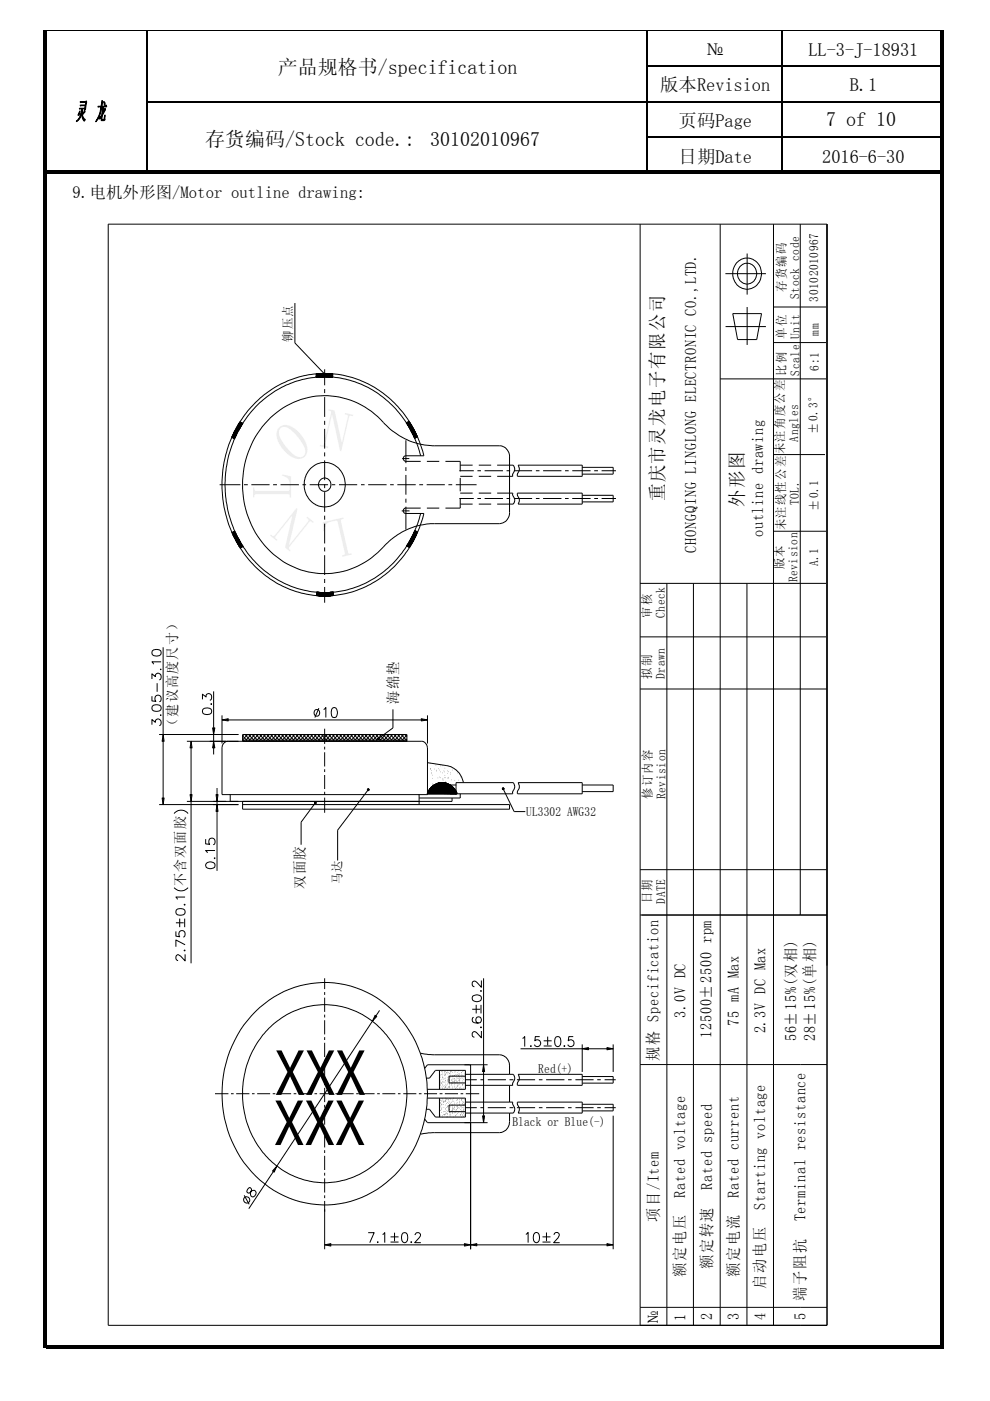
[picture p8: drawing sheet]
<svg xmlns="http://www.w3.org/2000/svg" width="210mm" height="297mm" viewBox="0 0 210 297" stroke-linecap="round" stroke-linejoin="round" font-family="sans-serif">
<defs><g id="words">
<g font-size="12.6">
<text x="58.3" y="232.1">XXX</text>
<text x="58.1" y="242.8">XXX</text>
</g>
<g font-size="12.1" fill="#ededed">
<text x="67.7" y="94.8" transform="rotate(13 67.7 94.8)">N</text>
<text x="62.3" y="98.8" transform="rotate(-39 62.3 98.8)">O</text>
<text x="61.9" y="105.8" transform="rotate(-90 61.9 105.8)">L</text>
<text x="66.7" y="110.6" transform="rotate(-141 66.7 110.6)">N</text>
<text x="73.1" y="109.5" transform="rotate(167 73.1 109.5)">L</text>
</g>
<g font-size="4.2">
<text x="58.9" y="15.7">产品规格书/specification</text>
<text x="175.2" y="26.7">7 of 10</text>
<text x="43.5" y="30.9">存货编码/Stock code.:</text>
<text x="91.2" y="30.9">30102010967</text>
</g>
<g font-size="4">
<text x="140.7" y="106.3" transform="rotate(-90 140.7 106.3)">重庆市灵龙电子有限公司</text>
<text x="157.6" y="107.5" transform="rotate(-90 157.6 107.5)">外形图</text>
</g>
<g font-size="3.9">
<text x="149.7" y="11.8">№</text>
<text x="171.4" y="11.8">LL-3-J-18931</text>
<text x="140" y="19.4">版本Revision</text>
<text x="180.2" y="19.4">B.1</text>
<text x="143.9" y="27">页码Page</text>
<text x="143.9" y="34.5">日期Date</text>
<text x="174.3" y="34.5">2016-6-30</text>
</g>
<text font-size="3.5" x="15.4" y="41.9">9.电机外形图/Motor outline drawing:</text>
<g font-size="3.3">
<text x="161.8" y="113.9" transform="rotate(-90 161.8 113.9)">outline drawing</text>
<text x="147.6" y="117.2" transform="rotate(-90 147.6 117.2)">CHONGQING LINGLONG ELECTRONIC CO.,LTD.</text>
<text x="145.3" y="215.8" transform="rotate(-90 145.3 215.8)">3.0V DC</text>
<text x="150.9" y="220.1" transform="rotate(-90 150.9 220.1)">12500±2500 rpm</text>
<text x="156.6" y="217.5" transform="rotate(-90 156.6 217.5)">75 mA Max</text>
<text x="162.3" y="219.1" transform="rotate(-90 162.3 219.1)">2.3V DC Max</text>
<text x="168.8" y="220.8" transform="rotate(-90 168.8 220.8)">56±15%(双相)</text>
<text x="172.8" y="220.8" transform="rotate(-90 172.8 220.8)">28±15%(单相)</text>
<text x="139.6" y="225" transform="rotate(-90 139.6 225)">规格 Specification</text>
<text x="145.3" y="253.9" transform="rotate(-90 145.3 253.9)">Rated voltage</text>
<text x="151" y="252.3" transform="rotate(-90 151 252.3)">Rated speed</text>
<text x="156.6" y="253.9" transform="rotate(-90 156.6 253.9)">Rated current</text>
<text x="162.3" y="256.5" transform="rotate(-90 162.3 256.5)">Starting voltage</text>
<text x="139.7" y="259.1" transform="rotate(-90 139.7 259.1)">项目/Item</text>
<text x="170.8" y="259" transform="rotate(-90 170.8 259)">Terminal resistance</text>
<text x="151" y="269.1" transform="rotate(-90 151 269.1)">额定转速</text>
<text x="145.3" y="270.7" transform="rotate(-90 145.3 270.7)">额定电压</text>
<text x="156.6" y="270.7" transform="rotate(-90 156.6 270.7)">额定电流</text>
<text x="162.3" y="273.2" transform="rotate(-90 162.3 273.2)">启动电压</text>
<text x="170.8" y="275.7" transform="rotate(-90 170.8 275.7)">端子阻抗</text>
<text x="139.7" y="280.8" transform="rotate(-90 139.7 280.8)">№</text>
<text x="145.3" y="280" transform="rotate(-90 145.3 280)">1</text>
<text x="151" y="279.9" transform="rotate(-90 151 279.9)">2</text>
<text x="156.6" y="279.9" transform="rotate(-90 156.6 279.9)">3</text>
<text x="162.3" y="279.9" transform="rotate(-90 162.3 279.9)">4</text>
<text x="170.8" y="279.9" transform="rotate(-90 170.8 279.9)">5</text>
</g>
<g font-size="3.1">
<text x="84.4" y="149.2" transform="rotate(-90 84.4 149.2)">海绵垫</text>
<text x="64.6" y="188.4" transform="rotate(-90 64.6 188.4)">双面胶</text>
</g>
<g font-size="3">
<text x="37.5" y="155" transform="rotate(-90 37.5 155)">（建议高度尺寸）</text>
<text x="39.2" y="187.9" transform="rotate(-90 39.2 187.9)">不含双面胶</text>
</g>
<g font-size="2.7">
<text x="166.6" y="61.9" transform="rotate(-90 166.6 61.9)">存货编码</text>
<text x="169.5" y="63.4" transform="rotate(-90 169.5 63.4)">Stock code</text>
<text x="173.5" y="64" transform="rotate(-90 173.5 64)">30102010967</text>
<text x="166.6" y="71.8" transform="rotate(-90 166.6 71.8)">单位</text>
<text x="169.5" y="71.9" transform="rotate(-90 169.5 71.9)">Unit</text>
<text x="173.6" y="71.1" transform="rotate(-90 173.6 71.1)">mm</text>
<text x="61.9" y="72.5" transform="rotate(-90 61.9 72.5)">铆压点</text>
<text x="166.6" y="79.6" transform="rotate(-90 166.6 79.6)">比例</text>
<text x="169.5" y="79.6" transform="rotate(-90 169.5 79.6)">Scale</text>
<text x="173.6" y="78.6" transform="rotate(-90 173.6 78.6)">6:1</text>
<text x="169.2" y="93.6" transform="rotate(-90 169.2 93.6)">Angles</text>
<text x="173.4" y="92" transform="rotate(-90 173.4 92)">±0.3°</text>
<text x="166.3" y="96.3" transform="rotate(-90 166.3 96.3)">未注角度公差</text>
<text x="169.4" y="107.1" transform="rotate(-90 169.4 107.1)">TOL.</text>
<text x="166.5" y="112.4" transform="rotate(-90 166.5 112.4)">未注线性公差</text>
<text x="173.4" y="108.3" transform="rotate(-90 173.4 108.3)">±0.1</text>
<text x="166.2" y="120.7" transform="rotate(-90 166.2 120.7)">版本</text>
<text x="169.1" y="123.5" transform="rotate(-90 169.1 123.5)">Revision</text>
<text x="173.5" y="120.1" transform="rotate(-90 173.5 120.1)">A.1</text>
<text x="138" y="131" transform="rotate(-90 138 131)">审核</text>
<text x="141" y="131" transform="rotate(-90 141 131)">Check</text>
<text x="138" y="143.9" transform="rotate(-90 138 143.9)">拟制</text>
<text x="141" y="143.9" transform="rotate(-90 141 143.9)">Drawn</text>
<text x="111.6" y="173">UL3302 AWG32</text>
<text x="138.2" y="169.4" transform="rotate(-90 138.2 169.4)">修订内容</text>
<text x="141.1" y="169.4" transform="rotate(-90 141.1 169.4)">Revision</text>
<text x="72.4" y="187.5" transform="rotate(-90 72.4 187.5)">马达</text>
<text x="138.1" y="191.5" transform="rotate(-90 138.1 191.5)">日期</text>
<text x="141.1" y="191.6" transform="rotate(-90 141.1 191.6)">DATE</text>
<text x="114.1" y="227.5">Red(+)</text>
<text x="108.6" y="238.7">Black or Blue(-)</text>
</g>
</g></defs>
<path d="M9.8 6.5h190.4" fill="none" stroke="#000" stroke-width=".21"/>
<path d="M31.1 6.5v29.7M137 14h62.5M137.2 6.5v29.7M165.8 6.5v29.7M30.9 21.5h168.6M137 29.1h62.5" fill="none" stroke="#000" stroke-width=".34"/>
<path d="M9.1 6.4h.7v30.5h-.7zM9.8 36.2h189.7v.7h-189.7zM9.8 36.2h190.4v.7h-190.4zM199.5 6.4h.7v30.5h-.7zM9.1 36.2h.7v249.7h-.7zM9.8 285.2h189.7v.7h-189.7zM199.5 36.5h.7v249.4h-.7z" fill="#000"/>
<g fill="#000">
<path d="M17 21.6l.1 .1h1.1l-.1 .6h-1.1l.1 .2 1-.1-.1 .6h-1.2l.1 .1h1.1l-.1 .2 .2-.2 .3-1.4-.1-.3-.1 .2zM16.9 23.5l-.3 1 .2-.2zM17.4 23.1a3.7 3.7 0 0 1-1.2 2.7 2.71 2.71 0 0 0 1.2-2.2 2.44 2.44 0 0 0 .5 2.1l.2-.4-.5-.5-.1-.5 .5-.6-.1-.3-.4 .8v-.8z" fill-rule="evenodd"/>
<path d="M21.6 21.3l-.1 1.2h-.7v.2l.7-.1a7.4 7.4 0 0 1-1.2 3.2 5.8 5.8 0 0 0 1.2-3.2h.3l-.2 1.8-.6 .9 .5-.6v.9h.6l.2-.3v-.9l-.2 .9h-.5a2.51 2.51 0 0 1 .8-2l-.1-.3-.6 1.2 .2-1.6h.7l-.1-.3-.1 .2h-.8l.2-1zM22 21.6l.2 .7 .1-.4z" fill-rule="evenodd"/>
</g>
<path d="M16.9 23.5l-.1 .8-.2 .2zM17 21.6h1.2l.1-.2 .1 .3-.3 1.4-.2 .2 .1-.2h-1.1l-.1-.1h1.2l.1-.6-1 .1-.1-.2h1.1l.1-.6h-1.1zM17.4 23.1l.1 .3v.8l.4-.8 .1 .3-.5 .6 .1 .5 .5 .5-.2 .4a2.44 2.44 0 0 1-.5-2.1 2.71 2.71 0 0 1-1.2 2.2l.1-.2a3.1 3.1 0 0 0 1.1-2.5zM21.6 21.3l.2 .2-.2 1h.8l.1-.2 .1 .3h-.7l-.2 1.6 .6-1.2a1.63 1.63 0 0 1-.6 1.5l-.1 .8h.4l.3-.9v.9l-.2 .3h-.6v-.9l-.5 .6 .6-.9 .2-1.8h-.3a5.8 5.8 0 0 1-1.2 3.2 6.9 6.9 0 0 0 1.2-3.2l-.7 .1v-.2h.7zM22 21.6l.3 .3-.1 .4z" fill="none" stroke="#000" stroke-width=".25"/>
<path d="M14.6 45.3h170.2v237.9h-170.2z" fill="#fff"/>
<g fill="none" stroke="#000" stroke-width=".21">
<path d="M22.9 47.5h152.4v233.5h-152.4zM135.7 47.5v233.5M152.7 47.5v233.5M153.8 58h8.6M156.2 55.7l1.1-.8 1.5-.2a3.3 3.3 0 0 1 2.6 3.7 3.3 3.3 0 0 1-3.4 2.9 3.1 3.1 0 0 1-2.6-2.9l.1-1.4zM157 56.5l.8-.6 .9-.1a2.19 2.19 0 0 1 1.7 2.7 2.19 2.19 0 0 1-2.8 1.6l-.8-.6-.4-1.1 .1-1.2zM158.4 53.7v8.8M164 47.5v233.5M169.7 47.5v146.5M62.5 64.2v8.5l6.3 6.6M67.1 79.3h3.4zM67.1 79.3l3.4 .6h-3.4z"/>
<path d="M67.1 79.3h3.4v.6zM67.1 79.9h1.4zM67.1 79.9h1.9zM67.1 79.9h1.1zM67.1 79.9h.9zM67.1 79.9h.6zM67.1 79.9h.4zM67.1 79.9l.1 .1zM67.1 80h.1zM67.1 79.3l3.4-.1v.8M67.1 79.3v.7M67.2 79.2h3.3z"/>
<path d="M67.2 79.2l3.3 .1zM67.5 79.2h2.6zM67.5 79.2h3zM67.5 79.2h2.6M67.7 79.2h2.3zM67.7 79.2h2.4zM68 79.2h1.6zM68 79.2h2zM68.2 79.2h1.4zM68.5 79.2h.6zM68.5 79.2h1.1zM68.7 79.3h.1z"/>
<path d="M68.7 79.4l.1-.1zM68.7 79.2l.1 .1zM68.8 79.1v.2zM68.8 79.3l.2 .1zM68.8 79.3h.2zM68.8 79.3l.2-.1zM68.8 79.3l-.1 .2zM68.8 79.3v.2zM68.8 79.3l.1 .2zM68.8 78.3v3.4M68.9 79.1l-.1 .2zM68.9 79.2l-.1 .1z"/>
<path d="M69 79.2l-.2 .1zM69 79.9h1.5zM69.1 79.9h1.4zM69.6 79.9h.9zM70 79.9h.5zM70.1 79.9l.4 .1zM153.8 69.2h8.6M155.4 66.5h6.1l-1.1 5.5h-4zM158.4 65.1v8M164 72.6h11.2M164 65.1h11.2M49.1 92.7h.8l-.2 .4z"/>
<path d="M49.1 92.7l.6 .4M49.2 92.6l.7 .1h-.8zM49.2 92.6h.8l-.1 .1zM49.4 92.2l.6 .4h-.8zM49.4 92.2h.7l-.1 .4zM49.4 92.1l.7 .1h-.7zM49.4 92.1h.8l-.1 .1zM49.6 91.7l.6 .4h-.8zM49.6 91.7h.7l-.1 .4zM49.7 91.6l.6 .1h-.7zM49.7 91.6h.7l-.1 .1zM49.8 91.3l.6 .3h-.7z"/>
<path d="M49.8 91.3h.8l-.2 .3zM49.9 91.1l.7 .2h-.8zM49.9 91.1h.8l-.1 .2zM50.1 90.8l.6 .3h-.8zM50.1 90.8h.7l-.1 .3zM50.1 90.7l.7 .1zM50.1 90.7h.8zM50.3 90.3l.6 .4h-.8zM50.3 90.3h.8l-.2 .4zM50.4 90.2l.7 .1zM50.4 90.2h.8zM50.6 89.9h.8z"/>
<path d="M50.6 89.9l.6 .3h-.8zM50.6 89.9h.8l-.2 .3zM50.7 89.8h.8zM50.9 89.4l.6 .4h-.8zM50.9 89.4l.6 .4M57.4 88.5a16.6 16.6 0 0 1 24.5 1.7 14.3 14.3 0 0 0 10.3 4.3h13.7a2.25 2.25 0 0 1 2.1 2.4v11.8a2.25 2.25 0 0 1-2.1 2.3h-13.7a15.1 15.1 0 0 0-11.5 5.6 16.6 16.6 0 0 1-26.1-2.9 20.1 20.1 0 0 1 2.8-25.2zM65.9 99.3a4.3 4.3 0 0 1 4.8-.8 4.3 4.3 0 0 1 2.5 4.3 4.3 4.3 0 0 1-2.9 4.4 4.3 4.3 0 0 1-5-1.7 5.1 5.1 0 0 1 .6-6.2zM68.8 82.5v.8M68.8 84.2v4.2M68.8 89.2v.9M68.8 90.9v4.2M68.8 95.9v.9"/>
<path d="M68.8 97.6v4.2M85.3 97.2h1.5M86.1 93.3v4.9M86.1 99v.9M86.1 89.7l.6-.4 .3 .4zM86.1 89.7l.9 .1zM86.2 89.8l1 .3h-.8zM86.2 89.8h.8l.2 .3zM86.4 90.1l.9 .1zM86.5 90.2l1 .4h-.8zM86.5 90.2h.8l.2 .4zM86.7 90.6l.8 .1h-.7z"/>
<path d="M86.7 90.6h.8v.1zM86.7 89.3l-.6 .4M86.8 90.7l1 .3h-.8zM86.8 90.7h.7l.3 .3zM87 91l.8 .2h-.8zM87 91h.8v.2zM87 91.2l1 .3h-.8zM87 91.2h.8l.2 .3zM87.2 91.5l.9 .1h-.8zM87.2 91.5h.8l.1 .1zM87.3 91.6l.9 .4h-.7zM87.3 91.6h.8l.1 .4z"/>
<path d="M87.5 92l.8 .1h-.8zM87.5 92h.7l.1 .1zM87.5 92.1l.9 .3h-.7zM87.5 92.1h.8l.1 .3zM87.7 92.4l.8 .2h-.7zM87.7 92.4h.7l.1 .2zM87.8 92.6h.7l-.6 .3zM88.5 92.6l-.6 .3M89.2 97.8h-3.2l-.4-.3-.1-.4 .5-.5h3.9a22.2 22.2 0 0 0-19.8-17.4 20 20 0 0 0-6.7 .7 23.2 23.2 0 0 0-16.3 21.5v2.2a23.3 23.3 0 0 0 15.8 21.9l1.5 .3a19.2 19.2 0 0 0 6.7 .4 22.4 22.4 0 0 0 18.8-17.3h-4l-.4-.4v-.4l.4-.4h3.3M89.2 96.6a21.7 21.7 0 0 0-19-16.7h-2.6a21.7 21.7 0 0 0-19.2 17.1 23.5 23.5 0 0 0 11.3 26.4 20 20 0 0 0 8.4 2.2 20.8 20.8 0 0 0 5.1-.4 21.9 21.9 0 0 0 16-16.3M90.5 97.8h2.6M94.4 97.8h3.2v2.1"/>
<path d="M97.4 99.8h3.1M97.6 98.6h2.6M101.2 99.8h.8M101.5 98.6h2.6M102.7 99.8h3.9M105.4 98.6h3.4l.3 .7v.6l-.4 .7v.4h-3.3M107.4 99.8h.8M109 99.8h3.8M109.9 98.6h13.5v2.4h-13.7v-.6l.4-.7zM113.6 99.8h.8M115.1 99.8h3.9M119.8 99.8h.8"/>
<path d="M121.3 99.8h3.9M123.4 99.1h6.6v1.4h-6.6M126 99.8h.8M127.6 99.8h3M152.7 80.3h22.5M164 96.4h10.9M46.6 102.8h4.4M49.2 112.9l.6-.3 .1 .3zM49.2 112.9l.8 .2h-.7zM49.2 112.9h.7l.1 .2zM49.3 113.1l.9 .3h-.8zM49.3 113.1h.7l.2 .3z"/>
<path d="M49.4 113.4l.8 .2h-.7zM49.4 113.4h.8v.2zM49.5 113.6l.9 .3h-.7zM49.5 113.6h.7l.2 .3zM49.7 113.9l.8 .1h-.8zM49.7 113.9h.7l.1 .1zM49.7 114l1 .4h-.8zM49.7 114h.8l.2 .4zM49.8 112.6l-.6 .3M49.9 114.4l.8 .1h-.7zM49.9 114.4h.8v.1zM50 114.5l.9 .3h-.8z"/>
<path d="M50 114.5h.7l.2 .3zM50.1 114.8l.9 .2h-.8zM50.1 114.8h.8l.1 .2zM50.2 115l1 .3h-.8zM50.2 115h.8l.2 .3zM50.4 115.3l.8 .1zM50.5 115.4l1 .4h-.8zM50.5 115.4h.7l.3 .4zM50.7 115.8l.8 .1zM50.7 115.9h.8l-.5 .3zM51.5 115.9l-.5 .3M51.7 102.8h.8"/>
<path d="M53.3 102.8h3.8M57.9 102.8h.8M59.5 102.8h3.9M64.1 102.8h.8M65.7 102.8h3.9M67.8 101.9a1.37 1.37 0 0 1 2.1 0 1.37 1.37 0 0 1-.4 2.1l-.9 .2a1.48 1.48 0 0 1-.8-2.3zM68.8 102.6v.9M68.8 104.3v4.2M68.8 109.3v.9M68.8 111v4.2M68.8 116.1v.8M68.8 117.7v4.2"/>
<path d="M70.3 102.8h.8M71.9 102.8h3.8M76.5 102.8h.8M78.1 102.8h3.9M82.7 102.8h.8M84.2 102.8h3.9M85.2 108.3h1.6M86.1 100.7v4.2M86.1 105.7v.9M86.1 107.4v4.9M86.2 115.7h.8l-.2 .4zM86.2 115.7l.6 .4"/>
<path d="M86.3 115.6l.7 .1zM86.3 115.6h.8zM86.5 115.3l.6 .3h-.8zM86.5 115.3h.8l-.2 .3zM86.6 115.2l.7 .1zM86.6 115.2h.7zM86.8 114.8l.5 .4h-.7zM86.8 114.8h.7l-.2 .4zM86.8 114.8h.7zM86.8 114.8h.8zM87 114.4l.6 .4h-.8zM87 114.4h.8l-.2 .4z"/>
<path d="M87.1 114.2l.7 .2h-.8zM87.1 114.2h.7v.2zM87.3 113.9l.5 .3h-.7zM87.3 113.9h.7l-.2 .3zM87.3 113.8l.7 .1h-.7zM87.3 113.8h.8l-.1 .1zM87.5 113.4l.6 .4h-.8zM87.5 113.4h.8l-.2 .4zM87.6 113.3l.7 .1h-.8zM87.6 113.3h.7v.1zM87.8 112.9l.5 .4h-.7zM87.8 112.9h.7l-.2 .4z"/>
<path d="M87.8 112.8l.7 .1zM87.8 112.8h.7zM88 112.5l.5 .3h-.7zM88 112.5l.5 .3M88.9 102.8h.8M90.5 102.8h3.8M90.5 107.7h2.6M95.1 102.8h.8M96.6 102.8h4.4M97.4 105.7h3.1M97.6 101.3v2.9M97.6 105.6v2.1h-3.2"/>
<path d="M97.6 101h2.6M97.6 104.5h2.6M97.6 106.9h2.6M101.2 105.7h.8M101.5 101h2.6M101.5 104.5h2.6M101.5 106.9h2.6M102.7 105.7h3.9M105.4 104.5h3.3v.4l.4 1-.3 1h-3.4M107.4 105.7h.8M109 105.7h3.8M109.7 104.5h13.7v2.4h-13.5l.2-.6v-.5l-.4-.8z"/>
<path d="M113.6 105.7h.8M115.1 105.7h3.9M119.8 105.7h.8M121.3 105.7h3.9M123.4 105h6.6v1.4h-6.6M126 105.7h.8M127.6 105.7h3M164 112.6h11.2M32.3 138a1.46 1.46 0 0 1 1.8 0 .73 .73 0 0 1-.3 1 1.6 1.6 0 0 1-1.5-.2zM34.6 137.2v18.5M67.1 125.5l.5 .1zM67.1 125.6h.5z"/>
<path d="M67.1 125.6h1zM67.1 125.6h1.1zM67.1 125.6h1.5zM67.1 125.6h1.6zM67.1 125.6l3.6 .7h-3.6zM67.1 125.6h3.6v.7zM67.1 126.3h3.4zM67.1 126.3h3.6zM67.1 126.3h3zM67.1 125.5v.8h3.6v-.8M67.1 126.3h3.4M67.6 126.3h2.4z"/>
<path d="M67.6 126.3h2.5zM67.6 126.3l2 .1zM68.1 126.4h1.4zM68.1 126.4h1.5zM68.2 126.4h.9zM68.2 126.4h1.3zM68.6 126.4h.5zM68.7 125.6h2zM68.8 122.8v.8M68.8 124.4v3.4M69.1 125.6h1.6zM69.5 125.6h1.2z"/>
<path d="M69.6 125.6h1.1zM70 125.6h.7zM70.1 125.6h.6zM70.5 125.5h.2zM70.5 125.5l.2 .1zM135.7 135h39.5M135.7 123.7h39.5M141.4 123.7v157.3M147 123.7v157.3M158.4 123.7v157.3M32.2 153.7v-1.1l.7 .5a.65 .65 0 0 1 .8-.7 .65 .65 0 0 1 .5 1l-.1 .3-.3 .2M32.2 147.6v1l.9 .1a.73 .73 0 0 1-.1-1.1 .73 .73 0 0 1 1.1 .1 .73 .73 0 0 1-.3 1.1"/>
<path d="M32.2 144v-1.1l.7 .6a.65 .65 0 0 1 .8-.8 .65 .65 0 0 1 .5 1l-.1 .3-.3 .2M32.3 149.7a1.46 1.46 0 0 1 1.8 0 .73 .73 0 0 1-.3 1 1.6 1.6 0 0 1-1.5-.2zM33.3 144.9v1.8M33.7 155.7h16.8M34 151.6h.2zM34.1 141.8v.2zM34.2 140.3h-2l.4 .5M34.6 155.7l.2 1.5h-.4zM34.6 157.2v12M39.6 157.2h50l.4 .2 .5 .5 .1 .7v9.9h-43.5v-10.1l.1-.4 .4-.6 .8-.2M40.5 157.2l.2 1.4h-.4zM40.5 158.6v9.9"/>
<path d="M42.9 148.3v-1.1l.8 .6a.64 .64 0 0 1 .7-.8 .64 .64 0 0 1 .5 1l-.1 .3-.3 .2M43 150.4a1.46 1.46 0 0 1 1.8 0 .73 .73 0 0 1-.3 1 1.6 1.6 0 0 1-1.5-.2zM44.8 149.2v.2zM45.1 154.3h.5l-.3 1.4zM45.3 157.2l.3 1.4h-.5zM45.3 146.6v7.7M45.3 155.7v1.5M45.3 158.6v1.4M47.1 152.6l1.3-.2v.5zM47.1 151.7v5.9M48.4 152.6h40.9M51.4 156.8l.1 .1"/>
<path d="M51.4 157.2v-1.5h34.9v1.5M51.5 156.9v.1l.1-.1M51.7 155.7l-.3 .3 .9 .9M51.8 157.2v-.2l.2 .2M51.9 155.7l1.1 1.2-.1 .1 1.1-1.3M52.2 156.9v.1l.1-.1M52.5 155.7l-1.1 1.2h34.9M52.5 157.2v-.2l.2 .2M52.7 155.7l1.1 1.2M53.2 157.2v-.2l.2 .2M53.3 155.7l-1.1 1.2M53.5 155.7l1.1 1.2"/>
<path d="M53.9 157.2v-.2l.2 .2M54.3 155.7l1.1 1.2M54.3 156.9v.1l.1-.1M54.7 157.2v-.2l.1 .2M54.8 155.7l-1 1.3h-.2v-.1M55 156.9v.1l.2-.1M55 155.7l1.1 1.2M55.4 157.2v-.2l.1 .2M55.6 155.7l-1.1 1.2M55.7 156.9v.1l.1-.1M55.8 155.7l1.1 1.2M56 157.2v-.2l.2 .2"/>
<path d="M56.3 155.7l-1.1 1.2M56.4 156.9v.1l.2-.1M56.6 155.7l1.1 1.2M56.8 157.2v-.2l.1 .2M57.1 155.7l-1.1 1.2M57.1 156.9v.1l.2-.1M57.4 155.7l1 1.2M57.5 157.2v-.2l.2 .2M57.8 156.9v.1l.2-.1M57.9 155.7l-1.1 1.2M58.1 155.7l1.1 1.2M58.2 157.2v-.2l.2 .2"/>
<path d="M58.5 156.9v.1l.2-.1M58.6 155.7l-1 1.2M58.9 155.7l1.1 1.2M58.9 157.2v-.2l.2 .2M59.3 156.9v.1l.1-.1M59.4 155.7l-1.1 1.2M59.6 157.2v-.2l.2 .2M59.6 155.7l1.1 1.2M59.9 156.9v.1l.2-.1M60.2 155.7l-1.1 1.2M60.3 157.2v-.2l.2 .2M60.4 155.7l1.2 1.3h-.2v-.1"/>
<path d="M61 155.7l-1.1 1.2M61 157.2v-.2l.2 .2M61.2 155.7l1.1 1.2M61.7 155.7l-1.1 1.2 .1 .1 .1-.1M61.7 157.2v-.2l.2 .2M62 155.7l1 1.2M62.1 156.9v.1l.1-.1M62.4 157.2v-.2l.2 .2M62.5 155.7l-1.1 1.2M62.7 155.7l1.1 1.2M63.1 157.2v-.2l.2 .2M63.2 155.7l-1 1.2"/>
<path d="M63.5 155.7l1.1 1.2M63.5 156.9v.1l.1-.1M63.8 157.2v-.2l.2 .2M64.1 155.7l-1.2 1.3h-.1v-.1M64.2 156.9v.1l.1-.1M64.3 155.7l1.1 1.2M64.6 157.2v-.2l.1 .2M64.8 155.7l-1.1 1.2M64.9 156.9v.1l.2-.1M65 155.7l1.1 1.2M65.2 157.2v-.2l.2 .2M65.6 155.7l-1.1 1.2"/>
<path d="M65.6 156.9v.1l.1-.1M65.8 155.7l1.1 1.2M66 157.2v-.2l.1 .2M66.3 155.7l-1.1 1.2M66.3 156.9v.1l.2-.1M66.6 155.7l1 1.2M66.7 157.2v-.2l.1 .2M67 156.9v.1l.2-.1M67.1 155.7l-1.1 1.2M67.4 155.7l1.1 1.3 .1-.1M67.4 157.2v-.2l.2 .2M67.6 150.1l-.8 2"/>
<path d="M67.7 156.9v.1l.2-.1M67.9 155.7l-1.1 1.2M68.1 157.2v-.2l.2 .2M68.1 155.7l1.1 1.2M68.6 150.4l.5-.4v2.1M68.7 155.7l-1.1 1.2M68.8 157.2v-.2l.2 .2M68.8 154.5v3.2M68.8 158.3v.6M68.8 159.5v3M68.9 155.7l1.1 1.2M69.1 156.9v.1l.2-.1"/>
<path d="M69.4 155.7l-1.1 1.2M69.5 157.2v-.2l.2 .2M69.7 155.7l1 1.2M69.8 156.9v.1l.2-.1M70.2 155.7l-1.1 1.2M70.2 157.2v-.2l.2 .2M70.4 155.7l1.1 1.2M70.5 150.1a.58 .58 0 0 1 .9 .3 1.05 1.05 0 0 1-.6 1.7 .93 .93 0 0 1-.6-1.2zM70.6 156.9v.1l.1-.1M70.9 157.2v-.2l.2 .2M71 155.7l-1.1 1.2M71.2 155.7l1.1 1.2"/>
<path d="M71.6 157.2v-.2l.2 .2M71.7 155.7l-1 1.2M72 155.7l1.1 1.2M72 156.9v.1l.1-.1M72.3 157.2v-.2l.2 .2M72.5 155.7l-1 1.3h-.2v-.1M72.7 156.9v.1l.1-.1M72.7 155.7l1.1 1.2M73 157.2v-.2l.2 .2M73.3 155.7l-1.1 1.2M73.4 156.9v.1l.1-.1M73.5 155.7l1.1 1.2"/>
<path d="M73.7 157.2v-.2l.2 .2M74 155.7l-1.1 1.2M74.1 156.9v.1l.2-.1M74.3 155.7l1.1 1.2M74.5 157.2v-.2l.1 .2M74.8 155.7l-1.1 1.2M74.8 156.9v.1l.2-.1M75.1 155.7l1 1.2M75.1 157.2v-.2l.2 .2M75.5 156.9v.1l.1-.1M75.6 155.7l-1.1 1.2M75.8 155.7l1.1 1.3 .1-.1"/>
<path d="M75.9 157.2v-.2l.1 .2M76.2 156.9v.1l.2-.1M76.3 155.7l-1 1.2M76.6 155.7l1.1 1.2M76.6 157.2v-.2l.2 .2M77.1 155.7l-1.1 1.2M77.3 157.2v-.2l.2 .2M77.3 155.7l1.1 1.2M77.6 156.9v.1l.2-.1M77.9 155.7l-1.1 1.2M78 157.2v-.2l.1 .2M78.1 155.7l1.1 1.3h-.2v-.1"/>
<path d="M78.7 155.7l-1.1 1.2M78.7 157.2v-.2l.2 .2M78.9 155.7l1.1 1.2M79.4 155.7l-1 1.3 .1-.1M79.4 157.2v-.2l.2 .2M79.7 155.7l1.1 1.2M80.1 157.2v-.2l.2 .2M80.1 156.6l.2-.1zM80.1 156.5h.2zM80.2 156.4l.1 .1zM80.2 156.7l.1-.2zM80.2 155.7l-1.1 1.2"/>
<path d="M80.3 156.4v.1zM80.3 156.5h.2zM80.3 156.5l.2 .1zM80.3 156.5l.1 .2zM80.3 156.5v.2zM80.3 156.5l-.1 .2zM80.4 156.4l-.1 .1zM80.4 155.7l1.1 1.2M80.8 157.2v-.2l.2 .2M80.9 155.7l-1 1.3h-.1v-.1M81.2 156.9v.1l.1-.1M81.2 155.7l1.1 1.2"/>
<path d="M81.5 157.2v-.2l.2 .2M81.7 155.7l-1.1 1.3h-.1v-.1M81.9 156.9v.1l.1-.1M82 155.7l1.1 1.2M82.3 157.2v-.2l.1 .2M82.5 155.7l-1.1 1.2M82.6 156.9v.1l.1-.1M82.8 155.7l1 1.2M82.9 157.2v-.2l.2 .2M83.3 155.7l-1.1 1.2M83.3 150.4v3.9l-3 2.2M83.3 156.9v.1l.1-.1"/>
<path d="M83.5 155.7l1.1 1.2M83.7 157.2v-.2l.1 .2M84 156.9v.1l.2-.1M84 155.7l-1 1.2M84.3 155.7l1.1 1.3 .2-.1M84.3 157.2v-.2l.2 .2M84.7 156.9v.1l.1-.1M84.8 155.7l-1.1 1.2M85 155.7l1.1 1.2M85 157.2v-.2l.2 .2M85.6 155.7l-1.1 1.2M85.8 157.2v-.2l.1 .2"/>
<path d="M85.8 155.7l.5 .5M86.1 156.9v.1h.2M86.3 156.7l-.3 .2M86.3 155.9l-1 1M89.3 152.4l1.3 .2-1.3 .3zM90.6 151.7v5.9M135.7 146.1h39.6M33.7 170.6h16.8M34.4 169.2h.4l-.2 1.4zM36.9 172.5a1.87 1.87 0 0 1 3 0M40.3 168.5h.4l-.2 1.4zM40.5 169.9v34.3"/>
<path d="M43.6 177.9v1l.8 .1a.74 .74 0 0 1 0-1.1 .74 .74 0 0 1 1.1 .1l.1 .6-.1 .3-.3 .2M45.8 168.5h.4l-.2 1.4zM46 170.6l.2 1.4h-.4zM46 167.1v1.4M46 169.9v.7M46 172v12.6M48.8 168.5v1.4M51.4 169.9v1.7h56.6v-1h-56.6M66.7 170.3h.1zM66.7 170.2l.1 .1zM66.7 170.1l.1 .2zM66.8 170.1v.2z"/>
<path d="M66.8 170.3l.2-.1zM66.8 170.3h.2zM66.8 170.3l.1 .1zM66.8 170.3v.1zM66.8 170v.3zM66.8 170.3l-3 4v4.8M66.9 170.1l-.1 .2zM67 170.1l-.2 .2zM68.8 163.1v.6M68.8 164.3v3M68.8 167.9v.6M68.8 169.1v3.2"/>
<path d="M77.9 167.4l.2 .1zM77.9 167.5h.2zM77.9 167.3l.2 .2zM78 167.3l.1 .2zM78.1 167.3v.2zM78.1 167.5l-.1 .1zM78.1 167.5v.1zM78.1 167.5h.1zM78.1 167.5l.1-.1zM78.1 167.5l-6.5 8.5v6.4M78.2 167.3l-.1 .2zM88.9 168.5v2.1"/>
<path d="M90.6 168.3h6.3zM90.6 168.3h18.1v-.5l.4-.6v-.5l-.3-.8h-12.1v2.4M90.6 168.2h6.3M90.6 168.1l6.3 .1zM90.6 168.2l6.3 .1h-6.3zM90.6 168.2h6.3v.1zM90.6 168.3a3.3 3.3 0 0 1 2.8-2.3h.6a3.5 3.5 0 0 1 2.8 2.3M90.6 161.7l4.1 .6a4.5 4.5 0 0 1 3.6 3.6M90.6 168h6.3M90.6 168.1h6.3M90.7 166.8h.1M90.7 168l6.2 .1h-6.3z"/>
<path d="M90.7 168l6.2 .1zM90.7 167.9h6.1M90.8 167.8l5.9 .1zM90.8 167.9l6 .1h-6.1zM90.8 167.9h5.9l.1 .1zM90.8 167.9h5.9M90.8 167.7h1.3zM90.8 167.7l1.3 .1h-1.3zM90.8 167.7h1.3v.1zM90.9 167.6l1.2 .1zM91 167.5h1.1zM91 167.5l1.1 .1h-1.2z"/>
<path d="M91 167.5h1.1v.1zM91.1 167.3h1zM91.1 167.3l1 .2h-1.1zM91.1 167.3h1v.2zM91.2 167.2h.9zM91.2 167.2l.9 .1h-1zM91.2 167.2h.9v.1zM91.2 163h.1M91.3 167.1l.8 .1zM91.3 163.1h.1M91.3 161.9h.1M91.3 166.9h.1"/>
<path d="M91.3 162.9h.1M91.4 167h.7zM91.4 167l.7 .1h-.8zM91.4 167h.7v.1zM91.4 163.4h.1M91.4 166.9l.2-.1 .5 .1zM91.4 166.9l.7 .1zM91.4 163.8h.1M91.5 164h.1M91.6 166.8l.1-.1 .4 .1zM91.6 166.8h.5zM91.6 166.8h.5v.1z"/>
<path d="M91.6 166.4h.1M91.6 165h.1M91.7 164.4h.1M91.7 166.7h.4zM91.7 166.7h.4v.1zM91.7 166.2h.1M91.9 166.5l.2-.1zM91.9 166.5l.2 .1zM91.9 166.6l.2 .1zM92.1 166.4h3.3zM92.1 166.4l3.5 .1zM92.1 166.5l3.5 .1z"/>
<path d="M92.1 166.6l3.7 .1zM92.1 166.7h3.7zM92.1 166.7l3.8 .1h-3.8zM92.1 166.7h3.7l.1 .1zM92.1 166.8h3.8zM92.1 166.8l4 .1h-4zM92.1 166.8h3.8l.2 .1zM92.1 166.9l4 .1zM92.1 167l4.1 .1h-4.1zM92.1 167h4l.1 .1zM92.1 167.1l4.2 .1zM92.1 167.2l4.3 .1h-4.3z"/>
<path d="M92.1 167.2h4.2l.1 .1zM92.1 167.3h4.3zM92.1 167.3l4.4 .2h-4.4zM92.1 167.3h4.3l.1 .2zM92.1 167.5h4.4zM92.1 167.5l4.5 .1h-4.5zM92.1 167.5h4.4l.1 .1zM92.1 167.6l4.5 .1zM92.1 167.7l4.6 .1h-4.6zM92.1 167.7h4.5l.1 .1zM92.1 167.8h4.6zM92.1 166.5h3.5"/>
<path d="M92.1 166.6h3.7M92.1 166.7h3.7M92.1 166.7h3.8M92.1 166.8h3.8M92.1 166.9h4M92.1 167h4M92.1 167.1h4.1M92.1 167.1h4.2M92.1 167.2h4.3M92.1 167.3h4.3M92.1 167.4h4.4M92.1 167.5h4.4"/>
<path d="M92.1 167.6h4.5M92.1 167.8h4.6M92.1 166.4l.2-.1 3.1 .1zM92.1 166.4h3.3M92.1 163.1h.1M92.3 166.3h2.9zM92.3 166.3h2.9l.2 .1zM92.3 166.3h2.9M92.4 162.2h.1M92.5 166.2h2.5zM92.5 166.2l2.7 .1zM92.5 166.2h2.5"/>
<path d="M92.5 163.5h.1M92.5 163.3h.1M92.7 166.1h2.1zM92.7 166.1l2.3 .1zM92.7 166.1h2.1M92.8 166.1h1.9zM92.8 166.1h2zM92.8 164.9h.1M92.9 163h.1M93 166h1.4zM93 166l1.7 .1zM93.2 163.3h.1"/>
<path d="M93.2 164.7h.1M93.3 166h1zM93.3 166h1.1zM93.4 162.4h.1M93.4 164.9h.1M93.4 163.6h.1M93.5 166h.6zM93.5 166h.8zM93.6 165.9h.3zM93.6 165.9l.5 .1zM93.8 162.3h.1M93.8 163.9h.1"/>
<path d="M93.8 165.3h.1M93.9 165h.1M94.1 165.4h.1M94.1 163.4h.1M94.3 164.9h.1M94.3 163.6h.1M94.3 162.9h.1M94.3 164.4h.1M94.4 165.7h.1M94.5 164.9h.1M94.9 163.4h.1M94.9 165h.1"/>
<path d="M94.9 164h.1M95 165h.1M95.1 164.8h.1M95.1 163.6h.1M95.5 164.2h.1M95.5 163.8h.1M95.7 165.3h.1M95.8 169.2v.7h-56.2M96 163.3h.1M96.4 165.5h.1M96.7 166.4h-4.8v1.4h4.8M96.9 163.9h.1"/>
<path d="M97.3 165.4h.1M97.6 168.3v.9h-8.7M97.7 164.7h.1M106.5 167.2h.2zM106.5 167.3l.2-.1zM106.6 167.1l.1 .1zM106.6 167.3l.1-.1zM106.7 167.2l-.1 .2zM106.7 167.2v.2zM106.7 167.2l.1 .2zM106.7 167.2l.1 .1zM106.7 167.2h.1z"/>
<path d="M106.7 167.2l.1-.1zM106.7 167.1v.1zM106.7 167.2l2.3 4.9h2.4M106.8 167.1l-.1 .1zM109.9 165.9h13.5v2.4h-13.7v-.4l.4-.9zM123.4 166.4h6.6v1.4h-6.6M36.9 188.2a1.95 1.95 0 0 0 3 0M37.3 197.5v1l.8 .1a.74 .74 0 0 1-.1-1.1 .74 .74 0 0 1 1.2 .1 .74 .74 0 0 1-.3 1.1M37.3 195.7h1.6M37.4 192.9a1.44 1.44 0 0 1 1.8 0 .73 .73 0 0 1-.3 1.1 1.21 1.21 0 0 1-1.6-.6zM38.1 194.8v1.8M39 191.8h.2v.1z"/>
<path d="M39.2 194.8v1.8M39.2 190.2h-1.9l.3 .5M43.7 183.1a1.15 1.15 0 0 1 1.9 .3v.1a1.05 1.05 0 0 1-1.6 .6 .64 .64 0 0 1-.3-1zM45.4 181.9h.2l-.1 .2zM45.6 180.3h-2l.4 .5M135.7 184.4h39.5M135.7 194h39.6M39 201.5l.2-.1v.1zM39.2 202.3v1.4l-1.2-1.1a.41 .41 0 0 0-.4-.2 .41 .41 0 0 0-.3 .4 .65 .65 0 0 0 .3 .9h.2M39.2 200.3l-1.9-1v1.4M57 218a16.6 16.6 0 0 1 26.4 3.5 19.9 19.9 0 0 1-4.2 25.5 16.6 16.6 0 0 1-24.3-3.9 20 20 0 0 1-3.5-10.2v-2a19.6 19.6 0 0 1 5.6-12.9zM68.8 207.4v2.3"/>
<path d="M68.8 210.3v.6M68.8 211.5v3M68.8 215.1v.6M68.8 216.3v3M68.8 219.9v.6M79 216.5l-20.3 30.7M79.5 215.3l.4 .2-.9 1zM80.5 214.2l-.8 1.2M100.1 214h1.7M100.2 211.2a1.2 1.2 0 0 1 1.9 .3v.2a1.06 1.06 0 0 1-1 .7 1.06 1.06 0 0 1-1-.7zM100.4 215.7a.64 .64 0 0 0 .1 1.1 1.36 1.36 0 0 0 1.5-.2 .66 .66 0 0 0-.3-1 .66 .66 0 0 0-.9 .5 .66 .66 0 0 0 .6 .8M101 213v1.9"/>
<path d="M102 217.7v.2zM102 210v.2zM102 213v1.9M102.1 218.6v1.4l-1-1a.57 .57 0 0 0-.8-.2l-.2 .3v.4l.1 .2 .4 .2M102.1 207.9v1.4l-1-1a.59 .59 0 0 0-.9-.1l-.1 .6 .1 .2 .4 .2M102.5 207.4v18.3M114.4 219.8h-.9l-.1 .9a.71 .71 0 0 1 1.1 0 .71 .71 0 0 1-.1 1 .71 .71 0 0 1-1.1-.2M116.1 219.8v1.8M117.9 219.9a.64 .64 0 0 1 .9 .3 1.51 1.51 0 0 1-.4 1.7h-.2a1.43 1.43 0 0 1-.3-2zM121.5 219.8h-.9l-.1 .9a.71 .71 0 0 1 1 0 .71 .71 0 0 1-.1 1 .71 .71 0 0 1-1-.2M45.6 231.9h2.8M49 231.9h.5"/>
<path d="M50.1 231.9h2.8M53.4 231.9h.6M54.5 231.9h2.8M57.8 231.9h.6M58.9 231.9h2.8M62.3 231.9h.5M63.4 231.9h2.7M66.7 231.9h.5M67.8 231.9h2.8M68.8 221.1v3M68.8 224.7v.6M68.8 225.9v3"/>
<path d="M68.8 229.5v.6M68.8 230.7v3M68.8 234.3v.6M68.8 235.5v2.9M68.8 239v.7M71.1 231.9h.6M72.2 231.9h2.8M75.5 231.9h.6M76.7 231.9h2.7M80 231.9h.5M81.1 231.9h2.7M84.4 231.9h.5"/>
<path d="M85.5 231.9h2.8M88.8 231.9h.6M89.1 223.3l2.6 .3h14.2a2.25 2.25 0 0 1 2.1 2.4v1.8M89.1 223.3a21.7 21.7 0 0 0-21.9-14.9 22.1 22.1 0 0 0-19.3 17.1 24.2 24.2 0 0 0 11.2 27.5 20.7 20.7 0 0 0 27.1-6.8l.7-1.1a20.5 20.5 0 0 0 2.2-4.6M89.1 223.3a25 25 0 0 1 0 17.2M89.9 231.9h2.8M90 237.3l.6 .7h12.8M90.4 228.6h.7l1.2-1.7h6.4v4.1h-8.1M90.6 232.8h8.1v4h-6.4l-1.2-1.6h-.7M93.2 228.5h.1M93.2 236.8h.1M93.2 227.3h.1"/>
<path d="M93.2 226.9v4.1M93.2 232.8v4M93.2 231.9h.6M93.2 236.7h.1M93.3 234.1h.1M93.3 232.9h.1M93.3 233.8h.1M93.3 227.9l.1 .1M93.3 229.9h.1M93.3 228.4h.1M93.3 234.7h.1M93.3 233.3h.1"/>
<path d="M93.3 235.4h.1M93.3 234h.1M93.3 229.5h.1M93.3 230.2h.1M93.3 233.2h.1M93.3 227h.1M93.4 229h.1M93.4 233.8h.1M93.4 230.7h.1M93.4 230h.1M93.4 229.3h.1M93.4 236.4h.1"/>
<path d="M93.5 234.4h.1M93.5 229.7h.1M93.5 235.4h.1M93.6 235.1h.1M93.6 229.6h-.1M93.6 227.8h.1M93.6 227.2h.1M93.6 235.2h.1M93.6 234.2h.1M93.6 235.9h.1M93.7 234.9h.1M93.7 234.1h.1"/>
<path d="M93.7 229.6h.1M93.7 233.5h.1M93.7 232.9h.1M93.7 228.9h.1M93.7 230.4h.1M93.7 233.4h.1M93.7 236.5h.1M93.7 229.4h.1M93.7 227.1h.1M93.7 228.4h.1M93.8 227.5h.1M93.9 230.7h.1"/>
<path d="M93.9 230h.1M93.9 232.9h.1M93.9 228.2h.1M93.9 227.8h.1M93.9 228.5h.1M93.9 233.2h.1M93.9 229.3h.1M93.9 227.1h.1M93.9 230.8h.1M93.9 236.3h.1M93.9 235.7h.1M93.9 233.5h.1"/>
<path d="M93.9 228.8h.1M94 234.2h.1M94 229.4h.1M94.1 230.3h.1M94.1 233.8h.1M94.1 233.7h.1M94.1 233.5h.1M94.1 234.8h.1M94.1 228h.2M94.2 235.7h.1M94.2 230.9h.1M94.2 227.5h.1"/>
<path d="M94.2 227.2h.1M94.2 229.4h.1M94.2 230.2h.1M94.2 228.7h.1M94.3 236.3h.1M94.3 233.5h.1M94.3 230.6h.1M94.3 231.9h2.8M94.3 227.3h.1M94.3 236.3l-.1 .1M94.4 235.7h.1M94.4 227.7h.1"/>
<path d="M94.4 230.5h.1M94.4 228h.1M94.4 227.8h.1M94.4 235.2h.1M94.4 234.3h.1M94.4 230.6h.1M94.4 227.2h.1M94.4 229.9h.1M94.4 235.1h.1M94.4 233.5h.1M94.4 233h.1M94.4 229.1h.1"/>
<path d="M94.4 236.1h.1M94.5 228.6h.1M94.5 230.3h.1M94.5 229.1h.1M94.5 233.3h.1M94.5 233.2h.1M94.5 233.5h.1M94.5 229.4h.1M94.6 236h.1M94.6 227.4h.1M94.6 234h.1M94.7 230.1h.1"/>
<path d="M94.7 234.8h.1M94.7 233h.1M94.7 233.1h.1M94.7 230.7h.1M94.7 236.8h.1M94.7 236.1h.2M94.7 235.4h.1M94.8 236.3h.1M94.8 235.7h.1M94.8 229.3h.1M94.8 233.8h.1M94.8 228.5h.1"/>
<path d="M94.8 230h.1M94.8 230.7h.1M94.8 234.5h.1M94.9 227.1h.1M94.9 229.6h.1M94.9 229.1h.1M94.9 236.8h.1M94.9 227.4h.1M95 234.6l-.1 .1M95 227.7h.1M95 228.9h.1M95 228.2h.1"/>
<path d="M95 230.4h.1M95 233.1h.1M95.1 234.4h.1M95.1 233.4h.1M95.1 230.6h.1M95.1 233.9h.1M95.1 229.2h.1M95.2 233.1h.1M95.2 228.6h.1M95.2 236.2h.1M95.2 235.7h.1M95.2 229.9h.1"/>
<path d="M95.2 234.6h.1M95.2 227.6h.1M95.3 233.6h.1M95.3 235.2h.1M95.3 235.9h.1M95.3 234.4h.1M95.3 234.2h.1M95.3 232.9h.1M95.3 236.6h.1M95.3 230.5h.1M95.3 235.1h.1M95.3 230.3h.1"/>
<path d="M95.3 230.6h.1M95.3 229.1h.1M95.3 230.9h.1M95.3 229h.1M95.3 229.8h.1M95.3 228.3h.1M95.3 227.6h.1M95.4 228.4h.1M95.4 236h.1M95.4 234.7h.1M95.4 236.3h.1M95.5 236.6h.1"/>
<path d="M95.5 233.9h.1M95.5 227.5h.1M95.5 227.2h.1M95.5 228h.1M95.5 232.9h.1M95.6 233.1h.1M95.6 228.3h.1M95.6 227.1h.1M95.7 229h.2M95.7 233.7h.1M95.7 235.6h.1M95.8 229.9h.1"/>
<path d="M95.8 234.3h.1M95.8 230.1h.1M95.8 235.9h.1M95.8 233.5h.1M95.8 235.3h.1M95.8 234.7h.1M95.8 235h.1M95.8 234.9h.1M95.8 234.2h.1M95.8 230.4h.1M95.8 228.2h.1M95.8 229.7h.1"/>
<path d="M95.9 230.7h.1M95.9 235.4h.1M95.9 227.4h.1M95.9 234.4h.1M95.9 235.8h.1M96 229.3h.1M96 228.1h.1M96 236.1h.1M96 228.6h.1M96 233.1h.1M96.1 235h.1M96.1 236.8h.1"/>
<path d="M96.1 235.1h.1M96.1 232.9h.1M96.2 229.3h.1M96.2 233.5h.1M96.2 228.8h.1M96.3 235.9h.1M96.3 234.6h.1M96.3 234.9h.1M96.3 234.1h.1M96.3 229.4h.1M96.4 229.9h.1M96.4 233.9h.1"/>
<path d="M96.4 230.3h.1M96.4 229.3h.1M96.4 228.7h.1M96.4 228h.1M96.4 227.3h.1M96.4 228.8h.1M96.4 234.8h.1M96.4 229.1h.1M96.4 229.5h.1M96.4 235.2h.1M96.4 228.1h.1M96.4 230.5h.1"/>
<path d="M96.5 235.6h.1M96.5 235.9h.1M96.6 236.5l-.1 .1M96.6 230.8h.1M96.6 229h.1M96.6 227.2h.1M96.6 227.9h.1M96.6 230.9h.1M96.7 235.3h.1M96.7 234.6h.1M96.7 227.9h.1M96.7 236.3h.1"/>
<path d="M96.8 228.5h.1M96.8 233.3h.1M96.8 230.5h.1M96.8 229h.1M96.8 229.3h.1M96.8 228h.1M96.8 229.5h.1M96.9 233.9h.1M96.9 234.9h.1M96.9 234.4h.1M96.9 236.1h.1M96.9 228.6h.1"/>
<path d="M96.9 234.7h.1M96.9 233.1h.1M96.9 230.1h.1M96.9 227.8h.1M96.9 230.8h.1M96.9 229.3h.1M96.9 233.2h.1M96.9 233.8h.1M96.9 234.6h.1M97 230.3h.1M97 235h.1M97 227.4h.1"/>
<path d="M97.1 235.8h.1M97.2 234.9h.1M97.2 227h.1M97.2 230h.1M97.2 229.1h.1M97.2 228h.1M97.2 228.6h.1M97.2 227.7h.1M97.3 233.7h.1M97.3 234.9h.1M97.3 233.1h.1M97.4 233.5h.1"/>
<path d="M97.4 228.8h.1M97.4 233.8h.1M97.4 229.1h.1M97.4 227.9h.1M97.5 234.1h.1M97.5 228.3h.1M97.5 229.4h.1M97.5 230.6h.1M97.5 230.8h.1M97.5 228.4h.1M97.5 227.7h.1M97.5 229.1h.1"/>
<path d="M97.5 229.9h.1M97.5 236.3h.1M97.5 234.6h.1M97.5 235.2h.1M97.6 236.5h.1M97.6 230.9h.1M97.6 230.5h.1M97.7 231.9h.5M97.7 228.6h.1M97.7 236.3h.1M97.7 234.9h.1M97.7 233.2h.1"/>
<path d="M97.8 234.6h.1M97.8 233.1h.1M97.8 227.4h.1M97.8 235.4h.1M97.8 236.1h.1M97.8 227.9h.1M97.9 232.9h.1M97.9 228.2h.1M97.9 228.5h.1M97.9 230.8h.1M97.9 236.8h.1M97.9 233.3h.1"/>
<path d="M97.9 235.8h.1M98 235.8h.1M98 233.6h.1M98 236.5h.1M98 230h.1M98 233.9h.1M98 229.2h.1M98 227.1h.1M98.1 228.6h.1M98.1 228h.1M98.1 236.3h.1M98.1 229.9h.1"/>
<path d="M98.1 234.8h.1M98.1 235.6h.1M98.1 234h.1M98.2 233.7h.1M98.2 234.9h.1M98.2 230.7h.1M98.2 234.3h.1M98.2 235.4h.1M98.2 228.8h.1M98.2 229.8h.1M98.3 236.1h.1M98.3 228.3h.1"/>
<path d="M98.3 227h.1M98.3 235.2h.1M98.3 236.7h.1M98.3 236h.1M98.3 233.7h.1M98.3 232.9h.1M98.3 234.4h.1M98.3 235.4h.1M98.4 233.9h.1M98.4 227.7h.1M98.4 236.5h.1M98.5 233.1h.1"/>
<path d="M98.5 228.3h.1M98.6 234.1h.1M98.6 234.3h.1M98.7 233.7h10v.3l.4 1-.3 1h-10.1M98.7 227.8h10.1l.3 .7v.6l-.4 .5v.5h-10M98.7 234.9h2.4M98.7 228.9h2.4M98.7 228.2h-3.5v1.4h3.5M98.7 234.3h-3.5v1.4h3.5M98.8 231.9h2.8M99.6 225.7l.2 .2v12l-.2 .1M99.8 238v26.9"/>
<path d="M101.9 234.9h.7M101.9 228.9h.7M102.3 236.6h.4l-.2 1.4zM102.5 225.7l.2 1.5h-.4zM102.5 227.2v9.4M103.4 225.7h-12.8l-.6 .8M103.4 234.9h3.9M103.4 228.9h3.9M108 236v1.8a2.31 2.31 0 0 1-2.1 2.3h-14.2l-2.6 .4M108 230.1v3.6M108 234.9h.8M108 228.9h.8"/>
<path d="M109.6 234.9h3.9M109.6 228.9h3.9M109.7 233.7h13.7v2.3h-13.5l.2-.6v-.5l-.4-.7zM109.9 227.8h13.5v2.3h-13.7v-.4l.4-.9v-.4zM110.4 222.4h13M110.8 220.2l.5-.4v2.1M112.6 221.7v.2zM114.3 234.9h.7M114.3 228.9h.7M115.3 220.7h1.7M115.3 221.8h1.7M115.8 234.9h3.9"/>
<path d="M115.8 228.9h3.9M119.5 221.8h.3l-.1 .1zM120.4 234.9h.8M120.4 228.9h.8M122 234.9h3.9M122 228.9h3.9M123.4 222.4l1.4-.3v.5zM123.4 221.4v5.9M123.4 228.2h6.6v1.4h-6.6M123.4 234.1h6.6v1.4h-6.6M124.8 222.4h3.9M126.6 234.9h.8"/>
<path d="M126.6 228.9h.8M128.2 234.9h2.4M128.2 228.9h2.4M128.7 222.1l1.3 .3-1.3 .2zM130 221.4v5.9M130 236.5v28.4M135.7 225.7h39.6M51.8 253.4l1 1.9M52.6 252l-.3 .6a.41 .41 0 0 0 .7 .3 .78 .78 0 0 1 1.2-.3 .7 .7 0 0 1-.1 .9 .7 .7 0 0 1-.9 .1 1.4 1.4 0 0 1 .1-1.4l-.2-.4h-.2zM58 248.4l-5.3 7.9M58.7 247.2l-.6 1.3-.3-.2zM68.8 240.3v3"/>
<path d="M68.8 243.9v.6M68.8 245.1v3M68.8 248.7v.5M68.8 249.8v3M68.8 253.4v.6M68.8 254.6v10.3M68.8 255.5h.1M68.8 263.9l1.3-.2v.5zM70.1 263.9h28.4M78.1 261.4h1.2l-.9 2.1M80.1 263.3v.2zM81.1 261.7l.5-.3v2.1"/>
<path d="M82.8 262.2h1.7M82.8 263.3h1.7M83.7 261.4v1.8M85.4 261.4a.64 .64 0 0 1 1 .3 1.51 1.51 0 0 1-.5 1.8h-.2a1.43 1.43 0 0 1-.3-2.1zM87.1 263.3h.2l-.1 .2zM88 261.9l.4-.5h.4l.3 .2a.67 .67 0 0 1-.2 .9l-1 1h1.3M98.5 263.7l1.3 .2-1.3 .3zM99.8 263.9l1.3-.2v.4zM101.1 263.9h27.6M111.5 261.7l.5-.4v2.2M113.4 261.4l.4-.1a1.32 1.32 0 0 1 0 2.2h-.2a1.43 1.43 0 0 1-.2-2.1zM115 262.2h1.7"/>
<path d="M115 263.3h1.7M115.9 261.3v1.8M117.5 261.8l.1-.3 .3-.2h.3l.3 .2a.78 .78 0 0 1-.2 1l-.9 1h1.3M128.7 263.7l1.3 .2-1.3 .2zM135.7 277.2h39.6"/>
<circle cx="67.2" cy="151.1" r=".67"/>
<circle cx="52.3" cy="254.4" r=".67"/>
</g>
<g fill="#000">
<path d="M67.1 79.3l3.4 .6h-3.4zM67.1 79.3h3.4v.6zM67.1 79.9h1.4zM67.1 79.9h1.9zM67.1 79.9h1.1zM67.1 79.9h.9zM67.1 79.9h.6zM67.1 79.9h.4zM67.1 79.9l.1 .1zM67.1 80h.1zM68 79.2h2zM68 79.2h1.6z"/>
<path d="M68.2 79.2h1.4zM68.5 79.2h1.1zM68.7 79.3h.1zM68.7 79.4l.1-.1zM68.7 79.2l.1 .1zM68.8 79.3l-.1 .2zM68.8 79.3v.2zM68.8 79.1v.2zM68.8 79.3l.1 .2zM68.9 79.1l-.1 .2zM68.8 79.3l.2 .1zM68.9 79.2l-.1 .1z"/>
<path d="M68.8 79.3h.2zM68.8 79.3l.2-.1zM69 79.2l-.2 .1zM68.5 79.2h.6zM69 79.9h1.5zM69.1 79.9h1.4zM69.6 79.9h.9zM70 79.9h.5zM70.1 79.9l.4 .1zM49.1 92.7h.8l-.2 .4zM49.2 92.6l.7 .1h-.8zM49.2 92.6h.8l-.1 .1z"/>
<path d="M49.4 92.2l.6 .4h-.8zM49.4 92.2h.7l-.1 .4zM49.4 92.1l.7 .1h-.7zM49.4 92.1h.8l-.1 .1zM49.6 91.7l.6 .4h-.8zM49.6 91.7h.7l-.1 .4zM49.7 91.6l.6 .1h-.7zM49.7 91.6h.7l-.1 .1zM49.8 91.3l.6 .3h-.7zM49.8 91.3h.8l-.2 .3zM49.9 91.1l.7 .2h-.8zM49.9 91.1h.8l-.1 .2z"/>
<path d="M50.1 90.8l.6 .3h-.8zM50.1 90.8h.7l-.1 .3zM50.1 90.7l.7 .1zM50.1 90.7h.8zM50.3 90.3l.6 .4h-.8zM50.3 90.3h.8l-.2 .4zM50.4 90.2l.7 .1zM50.4 90.2h.8zM50.6 89.9l.6 .3h-.8zM50.6 89.9h.8l-.2 .3zM50.6 89.9h.8zM50.7 89.8h.8z"/>
<path d="M50.9 89.4l.6 .4h-.8zM86.1 89.7l.9 .1zM86.2 89.8l1 .3h-.8zM86.2 89.8h.8l.2 .3zM86.4 90.1l.9 .1zM86.5 90.2l1 .4h-.8zM86.5 90.2h.8l.2 .4zM86.1 89.7l.6-.4 .3 .4zM86.7 90.6l.8 .1h-.7zM86.7 90.6h.8v.1zM86.8 90.7l1 .3h-.8zM86.8 90.7h.7l.3 .3z"/>
<path d="M87 91l.8 .2h-.8zM87 91h.8v.2zM87 91.2l1 .3h-.8zM87 91.2h.8l.2 .3zM87.2 91.5l.9 .1h-.8zM87.2 91.5h.8l.1 .1zM87.3 91.6l.9 .4h-.7zM87.3 91.6h.8l.1 .4zM87.5 92l.8 .1h-.8zM87.5 92h.7l.1 .1zM87.5 92.1l.9 .3h-.7zM87.5 92.1h.8l.1 .3z"/>
<path d="M87.7 92.4l.8 .2h-.7zM87.7 92.4h.7l.1 .2zM87.8 92.6h.7l-.6 .3zM49.2 112.9l.8 .2h-.7zM49.2 112.9h.7l.1 .2zM49.3 113.1l.9 .3h-.8zM49.3 113.1h.7l.2 .3zM49.4 113.4l.8 .2h-.7zM49.4 113.4h.8v.2zM49.5 113.6l.9 .3h-.7zM49.5 113.6h.7l.2 .3zM49.7 113.9l.8 .1h-.8z"/>
<path d="M49.7 113.9h.7l.1 .1zM49.7 114l1 .4h-.8zM49.7 114h.8l.2 .4zM49.2 112.9l.6-.3 .1 .3zM49.9 114.4l.8 .1h-.7zM49.9 114.4h.8v.1zM50 114.5l.9 .3h-.8zM50 114.5h.7l.2 .3zM50.1 114.8l.9 .2h-.8zM50.1 114.8h.8l.1 .2zM50.2 115l1 .3h-.8zM50.2 115h.8l.2 .3z"/>
<path d="M50.4 115.3l.8 .1zM50.5 115.4l1 .4h-.8zM50.5 115.4h.7l.3 .4zM50.7 115.8l.8 .1zM50.7 115.9h.8l-.5 .3zM86.2 115.7h.8l-.2 .4zM86.3 115.6l.7 .1zM86.3 115.6h.8zM86.5 115.3l.6 .3h-.8zM86.5 115.3h.8l-.2 .3zM86.6 115.2l.7 .1zM86.6 115.2h.7z"/>
<path d="M86.8 114.8l.5 .4h-.7zM86.8 114.8h.7l-.2 .4zM86.8 114.8h.7zM86.8 114.8h.8zM87 114.4l.6 .4h-.8zM87 114.4h.8l-.2 .4zM87.1 114.2l.7 .2h-.8zM87.1 114.2h.7v.2zM87.3 113.9l.5 .3h-.7zM87.3 113.9h.7l-.2 .3zM87.3 113.8l.7 .1h-.7zM87.3 113.8h.8l-.1 .1z"/>
<path d="M87.5 113.4l.6 .4h-.8zM87.5 113.4h.8l-.2 .4zM87.6 113.3l.7 .1h-.8zM87.6 113.3h.7v.1zM87.8 112.9l.5 .4h-.7zM87.8 112.9h.7l-.2 .4zM87.8 112.8l.7 .1zM87.8 112.8h.7zM88 112.5l.5 .3h-.7zM67.1 125.5l.5 .1zM67.1 125.6h.5zM67.1 125.6h1z"/>
<path d="M67.1 125.6h1.1zM67.1 125.6h1.5zM67.1 125.6h1.6zM67.1 125.6l3.6 .7h-3.6zM67.1 125.6h3.6v.7zM67.6 126.3l2 .1zM68.1 126.4h1.4zM68.1 126.4h1.5zM68.2 126.4h.9zM68.2 126.4h1.3zM68.6 126.4h.5zM68.7 125.6h2z"/>
<path d="M69.1 125.6h1.6zM69.5 125.6h1.2zM69.6 125.6h1.1zM70 125.6h.7zM70.1 125.6h.6zM70.5 125.5l.2 .1zM70.5 125.5h.2zM34.6 155.7l.2 1.5h-.4zM40.5 157.2l.2 1.4h-.4zM45.3 157.2l.3 1.4h-.5zM45.1 154.3h.5l-.3 1.4zM47.1 152.6l1.3-.2v.5z"/>
<path d="M80.1 156.6l.2-.1zM80.1 156.5h.2zM80.2 156.4l.1 .1zM80.3 156.5l-.1 .2zM80.2 156.7l.1-.2zM80.3 156.4v.1zM80.3 156.5v.2zM80.4 156.4l-.1 .1zM80.3 156.5h.2zM80.3 156.5l.1 .2zM80.3 156.5l.2 .1zM89.3 152.4l1.3 .2-1.3 .3z"/>
<path d="M34.4 169.2h.4l-.2 1.4zM40.3 168.5h.4l-.2 1.4zM45.8 168.5h.4l-.2 1.4zM46 170.6l.2 1.4h-.4zM66.7 170.3h.1zM66.7 170.2l.1 .1zM66.7 170.1l.1 .2zM66.8 170.1v.2zM66.8 170.3v.1zM66.8 170v.3zM66.9 170.1l-.1 .2zM66.8 170.3l.1 .1z"/>
<path d="M67 170.1l-.2 .2zM66.8 170.3l.2-.1zM66.8 170.3h.2zM77.9 167.4l.2 .1zM77.9 167.5h.2zM77.9 167.3l.2 .2zM78.1 167.5l-.1 .1zM78 167.3l.1 .2zM78.1 167.5v.1zM78.1 167.3v.2zM78.1 167.5h.1zM78.2 167.3l-.1 .2z"/>
<path d="M78.1 167.5l.1-.1zM90.8 167.7l1.3 .1h-1.3zM90.8 167.7h1.3v.1zM90.8 167.7h1.3zM90.9 167.6l1.2 .1zM91 167.5l1.1 .1h-1.2zM91 167.5h1.1v.1zM91 167.5h1.1zM91.1 167.3l1 .2h-1.1zM91.1 167.3h1v.2zM91.1 167.3h1zM91.2 167.2l.9 .1h-1z"/>
<path d="M91.2 167.2h.9v.1zM91.2 167.2h.9zM91.3 167.1l.8 .1zM91.4 167l.7 .1h-.8zM91.4 167h.7v.1zM91.4 167h.7zM91.4 166.9l.7 .1zM91.6 166.8h.5zM91.4 166.9l.2-.1 .5 .1zM91.6 166.8h.5v.1zM91.7 166.7h.4zM91.6 166.8l.1-.1 .4 .1z"/>
<path d="M91.7 166.7h.4v.1zM91.9 166.5l.2 .1zM91.9 166.6l.2 .1zM91.9 166.5l.2-.1zM92.8 166.1h2zM92.8 166.1h1.9zM93 166l1.7 .1zM93 166h1.4zM93.3 166h1.1zM93.3 166h1zM93.5 166h.8zM93.6 165.9h.3z"/>
<path d="M93.5 166h.6zM93.6 165.9l.5 .1zM106.5 167.2h.2zM106.5 167.3l.2-.1zM106.6 167.1l.1 .1zM106.6 167.3l.1-.1zM106.7 167.2l-.1 .2zM106.7 167.2v.2zM106.7 167.2l.1 .2zM106.7 167.1v.1zM106.7 167.2l.1 .1zM106.7 167.2l.1-.1z"/>
<path d="M106.8 167.1l-.1 .1zM106.7 167.2h.1zM79.5 215.3l.4 .2-.9 1zM102.3 236.6h.4l-.2 1.4zM102.5 225.7l.2 1.5h-.4zM123.4 222.4l1.4-.3v.5zM128.7 222.1l1.3 .3-1.3 .2zM58.7 247.2l-.6 1.3-.3-.2zM68.8 263.9l1.3-.2v.5zM98.5 263.7l1.3 .2-1.3 .3zM99.8 263.9l1.3-.2v.4zM128.7 263.7l1.3 .2-1.3 .2z"/>
</g>
<use href="#words"/>
</svg>
